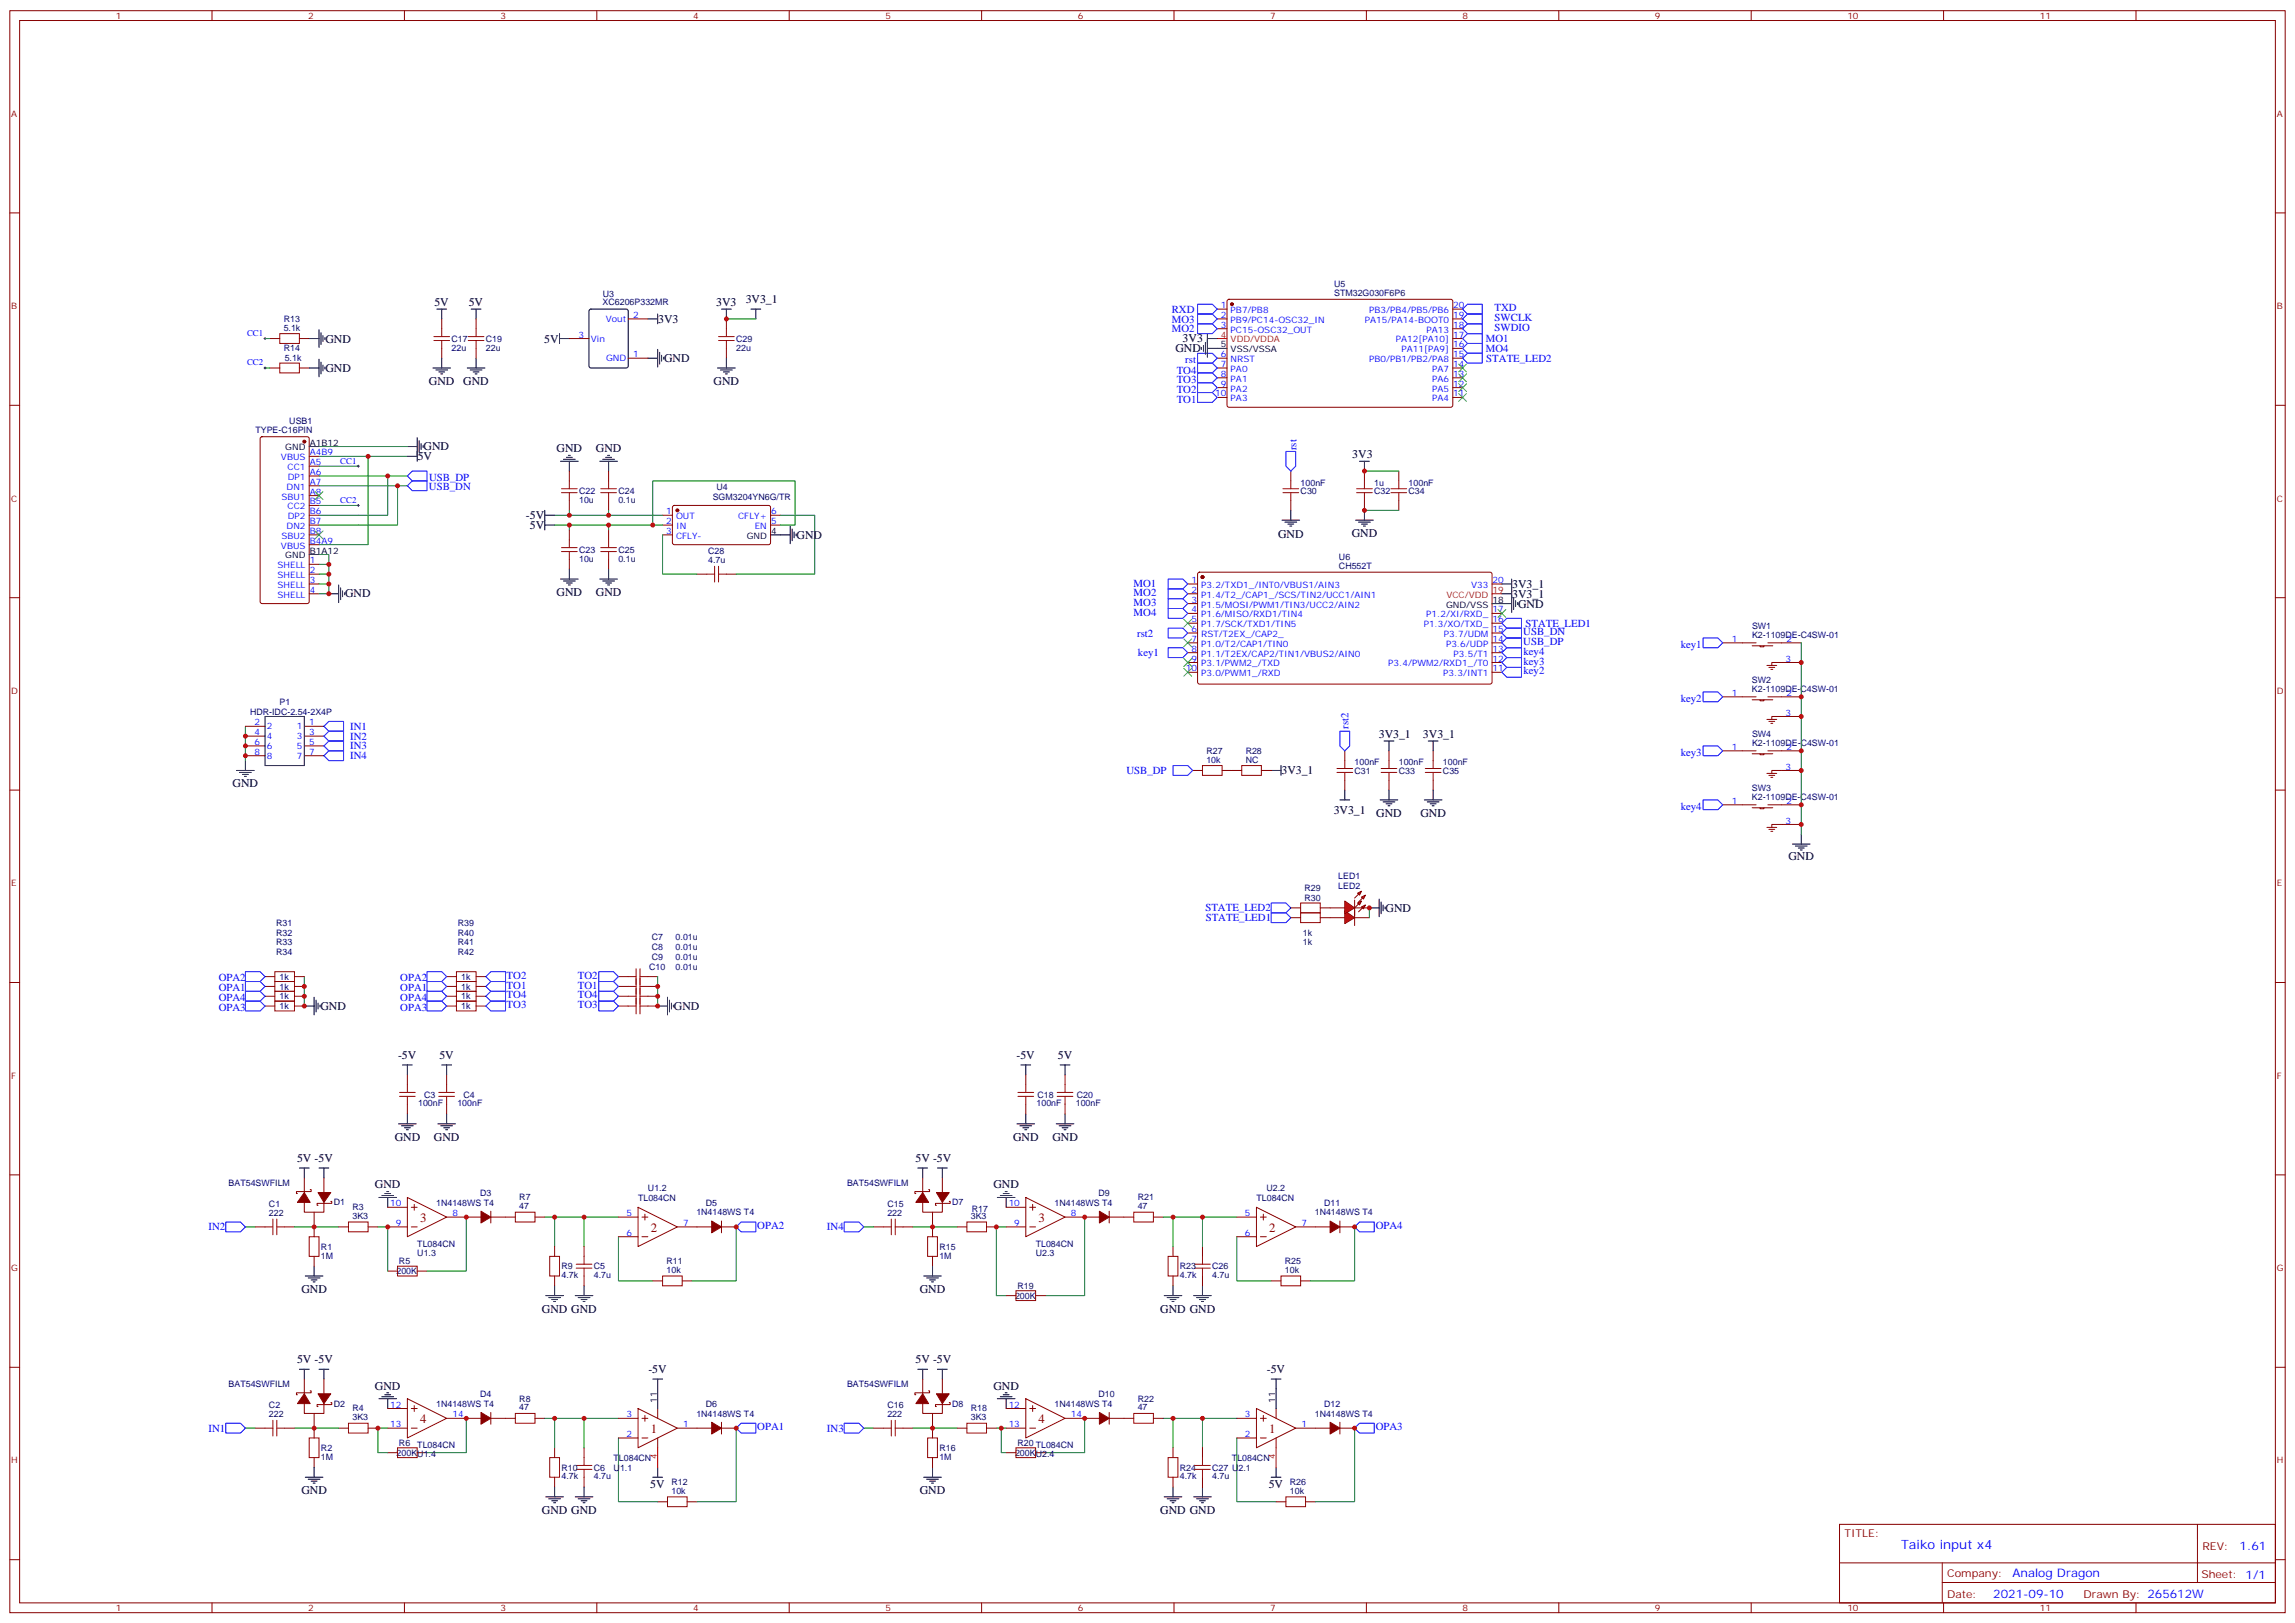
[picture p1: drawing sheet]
<svg xmlns="http://www.w3.org/2000/svg" width="825mm" height="583mm" viewBox="0 0 825 583" stroke-linecap="round" stroke-linejoin="round" font-family="sans-serif">
<defs><g id="words">
<g font-size="4.6" fill="#800">
<text x="151" y="439.2">3</text>
<text x="233.9" y="442.7">2</text>
<text x="373.2" y="439.2">3</text>
<text x="456.1" y="442.7">2</text>
<text x="151" y="511.5">4</text>
<text x="233.9" y="515">1</text>
<text x="373.2" y="511.5">4</text>
<text x="456.1" y="515">1</text>
</g>
<text font-size="4.6" fill="#00f" x="683.2" y="556.9">Taiko input x4</text>
<g font-size="4.2">
<text x="156.1" y="110">5V</text>
<text x="168.5" y="110">5V</text>
<text x="257.4" y="110">3V3</text>
<text x="268" y="109">3V3_1</text>
<text x="236.5" y="116">3V3</text>
<text x="116.9" y="123.1">GND</text>
<text x="195.6" y="123.1">5V</text>
<text x="425" y="123.1">3V3</text>
<text x="238.7" y="130.1">GND</text>
<text x="422.5" y="126.6">GND</text>
<text x="116.9" y="133.7">GND</text>
<text x="154.2" y="138.3">GND</text>
<text x="166.5" y="138.3">GND</text>
<text x="256.5" y="138.3">GND</text>
<text x="152.2" y="161.8">GND</text>
<text x="150.1" y="165.4">5V</text>
<text x="200" y="162.6">GND</text>
<text x="214.1" y="162.6">GND</text>
<text x="486" y="164.6">3V3</text>
<text x="189" y="186.6">-5V</text>
<text x="190.4" y="190.1">5V</text>
<text x="286.3" y="193.7">GND</text>
<text x="459.3" y="193.4">GND</text>
<text x="485.8" y="193">GND</text>
<text x="124" y="214.7">GND</text>
<text x="200" y="214.2">GND</text>
<text x="214.1" y="214.2">GND</text>
<text x="543.5" y="214.8">3V3_1</text>
<text x="543.5" y="211.3">3V3_1</text>
<text x="545.6" y="218.4">GND</text>
<text x="495.5" y="265.2">3V3_1</text>
<text x="511.4" y="265.2">3V3_1</text>
<text x="460.6" y="278.3">3V3_1</text>
<text x="83.6" y="283">GND</text>
<text x="479.3" y="292.4">3V3_1</text>
<text x="494.6" y="293.6">GND</text>
<text x="510.5" y="293.6">GND</text>
<text x="642.8" y="309">GND</text>
<text x="497.9" y="327.7">GND</text>
<text x="115.2" y="363">GND</text>
<text x="242.2" y="363">GND</text>
<text x="143.1" y="380.6">-5V</text>
<text x="157.9" y="380.6">5V</text>
<text x="365.3" y="380.6">-5V</text>
<text x="380.2" y="380.6">5V</text>
<text x="141.8" y="410">GND</text>
<text x="156" y="410">GND</text>
<text x="364.1" y="410">GND</text>
<text x="378.2" y="410">GND</text>
<text x="106.8" y="417.7">5V -5V</text>
<text x="329" y="417.7">5V -5V</text>
<text x="134.8" y="427.1">GND</text>
<text x="357" y="427.1">GND</text>
<text x="108.3" y="464.7">GND</text>
<text x="330.6" y="464.7">GND</text>
<text x="194.7" y="471.7">GND GND</text>
<text x="417" y="471.7">GND GND</text>
<text x="106.8" y="490">5V -5V</text>
<text x="329" y="490">5V -5V</text>
<text x="233" y="493.5">-5V</text>
<text x="455.3" y="493.5">-5V</text>
<text x="134.8" y="499.4">GND</text>
<text x="357" y="499.4">GND</text>
<text x="108.3" y="537">GND</text>
<text x="233.7" y="534.8">5V</text>
<text x="330.6" y="537">GND</text>
<text x="456" y="534.8">5V</text>
<text x="194.7" y="544.1">GND GND</text>
<text x="417" y="544.1">GND GND</text>
</g>
<g font-size="4.2" fill="#00f">
<text x="804.9" y="557.1">1.61</text>
<text x="723.3" y="566.7">Analog Dragon</text>
<text x="716.4" y="574.5">2021-09-10</text>
</g>
<g font-size="3.9" fill="#00f">
<text x="421.1" y="112.4">RXD</text>
<text x="537.1" y="111.9">TXD</text>
<text x="421.1" y="115.9">MO3</text>
<text x="421.1" y="119.4">MO2</text>
<text x="537.1" y="115.5">SWCLK</text>
<text x="537.1" y="119">SWDIO</text>
<text x="534" y="123">MO1</text>
<text x="426" y="130.5">rst</text>
<text x="534" y="126.5">MO4</text>
<text x="534.2" y="130">STATE_LED2</text>
<text x="422.9" y="134.3">TO4</text>
<text x="422.9" y="137.8">TO3</text>
<text x="422.9" y="141.3">TO2</text>
<text x="422.9" y="144.9">TO1</text>
<text x="466" y="161.8" transform="rotate(-90 466 161.8)">rst</text>
<text x="154.2" y="172.7">USB_DP</text>
<text x="154.1" y="176.2">USB_DN</text>
<text x="407.4" y="210.8">MO1</text>
<text x="407.4" y="214.4">MO2</text>
<text x="407.4" y="217.9">MO3</text>
<text x="407.4" y="221.4">MO4</text>
<text x="548.3" y="225.2">STATE_LED1</text>
<text x="408.7" y="228.8">rst2</text>
<text x="547.5" y="231.9">USB_DP</text>
<text x="547.5" y="228.4">USB_DN</text>
<text x="604" y="232.8">key1</text>
<text x="409" y="235.8">key1</text>
<text x="547.5" y="235.3">key4</text>
<text x="547.5" y="238.8">key3</text>
<text x="547.5" y="242.4">key2</text>
<text x="604" y="252.2">key2</text>
<text x="125.8" y="262.3">IN1</text>
<text x="484.6" y="262" transform="rotate(-90 484.6 262)">rst2</text>
<text x="125.8" y="269.3">IN3</text>
<text x="125.8" y="265.8">IN2</text>
<text x="125.8" y="272.9">IN4</text>
<text x="604" y="271.6">key3</text>
<text x="404.8" y="278.2">USB_DP</text>
<text x="604" y="291">key4</text>
<text x="433.2" y="327.6">STATE_LED2</text>
<text x="433.3" y="331.1">STATE_LED1</text>
<text x="78.6" y="352.7">OPA2</text>
<text x="143.9" y="352.7">OPA2</text>
<text x="182.1" y="351.8">TO2</text>
<text x="207.7" y="351.8">TO2</text>
<text x="78.6" y="356.2">OPA1</text>
<text x="78.6" y="359.8">OPA4</text>
<text x="143.9" y="356.2">OPA1</text>
<text x="143.9" y="359.8">OPA4</text>
<text x="182.1" y="358.8">TO4</text>
<text x="182.1" y="355.3">TO1</text>
<text x="207.7" y="355.3">TO1</text>
<text x="207.7" y="358.8">TO4</text>
<text x="78.6" y="363.3">OPA3</text>
<text x="143.9" y="363.3">OPA3</text>
<text x="182.1" y="362.4">TO3</text>
<text x="207.7" y="362.4">TO3</text>
<text x="75" y="442.2">IN2</text>
<text x="272.2" y="441.7">OPA2</text>
<text x="297.2" y="442.2">IN4</text>
<text x="494.4" y="441.7">OPA4</text>
<text x="75" y="514.5">IN1</text>
<text x="272.2" y="514">OPA1</text>
<text x="297.2" y="514.5">IN3</text>
<text x="494.4" y="514">OPA3</text>
</g>
<g font-size="3.9" fill="#800">
<text x="662.9" y="552.4">TITLE:</text>
<text x="791.5" y="557.1">REV:</text>
<text x="699.8" y="566.6">Company:</text>
<text x="791.1" y="567.2">Sheet: 1/1</text>
<text x="699.8" y="574.3">Date:</text>
<text x="748.8" y="574.4">Drawn By: 265612W</text>
</g>
<g font-size="3.2" fill="#800">
<text x="41.6" y="6.8">1</text>
<text x="110.8" y="6.8">2</text>
<text x="179.9" y="6.8">3</text>
<text x="249.1" y="6.8">4</text>
<text x="318.2" y="6.8">5</text>
<text x="387.3" y="6.8">6</text>
<text x="456.5" y="6.8">7</text>
<text x="525.6" y="6.8">8</text>
<text x="594.8" y="6.8">9</text>
<text x="663.9" y="6.8">10</text>
<text x="733.1" y="6.8">11</text>
<text x="4.1" y="41.9">A</text>
<text x="818.3" y="41.9">A</text>
<text x="4.1" y="111.1">B</text>
<text x="818.3" y="111.1">B</text>
<text x="4.1" y="180.2">C</text>
<text x="818.3" y="180.2">C</text>
<text x="4.1" y="249.4">D</text>
<text x="818.3" y="249.4">D</text>
<text x="4.1" y="318.5">E</text>
<text x="818.3" y="318.5">E</text>
<text x="4.1" y="387.7">F</text>
<text x="818.3" y="387.7">F</text>
<text x="4.1" y="456.8">G</text>
<text x="818.3" y="456.8">G</text>
<text x="4.1" y="526">H</text>
<text x="818.3" y="526">H</text>
<text x="41.6" y="579">1</text>
<text x="110.8" y="579">2</text>
<text x="179.9" y="579">3</text>
<text x="249.1" y="579">4</text>
<text x="318.2" y="579">5</text>
<text x="387.3" y="579">6</text>
<text x="456.5" y="579">7</text>
<text x="525.6" y="579">8</text>
<text x="594.8" y="579">9</text>
<text x="663.9" y="579">10</text>
<text x="733.1" y="579">11</text>
</g>
<g font-size="3.2" fill="#000080">
<text x="216.6" y="106.7">U3</text>
<text x="479.5" y="106.3">STM32G030F6P6</text>
<text x="479.5" y="103.2">U5</text>
<text x="216.6" y="109.8">XC6206P332MR</text>
<text x="102" y="118.9">5.1k</text>
<text x="102" y="115.7">R13</text>
<text x="162.3" y="126">22u</text>
<text x="162.3" y="122.8">C17</text>
<text x="174.6" y="126">22u</text>
<text x="174.6" y="122.8">C19</text>
<text x="264.6" y="126">22u</text>
<text x="264.6" y="122.9">C29</text>
<text x="102" y="126.3">R14</text>
<text x="102.3" y="129.9">5.1k</text>
<text x="91.8" y="155.6">TYPE-C16PIN</text>
<text x="104" y="152.5">USB1</text>
<text x="208.1" y="177.5">C22</text>
<text x="222.2" y="177.5">C24</text>
<text x="256.1" y="179.8">SGM3204YN6G/TR</text>
<text x="257.5" y="176.1">U4</text>
<text x="467.4" y="174.5">100nF</text>
<text x="467.4" y="177.7">C30</text>
<text x="493.9" y="174.5">1u</text>
<text x="493.9" y="177.7">C32</text>
<text x="506.2" y="174.5">100nF</text>
<text x="506.2" y="177.7">C34</text>
<text x="208.1" y="180.7">10u</text>
<text x="222.2" y="180.7">0.1u</text>
<text x="208.1" y="201.8">10u</text>
<text x="208.1" y="198.7">C23</text>
<text x="222.2" y="201.8">0.1u</text>
<text x="222.2" y="198.7">C25</text>
<text x="254.5" y="202.5">4.7u</text>
<text x="254.5" y="199.2">C28</text>
<text x="481.2" y="201.4">U6</text>
<text x="481.2" y="204.6">CH552T</text>
<text x="629.7" y="226.1">SW1</text>
<text x="629.7" y="229.3">K2-1109DE-C4SW-01</text>
<text x="629.6" y="245.5">SW2</text>
<text x="629.6" y="248.7">K2-1109DE-C4SW-01</text>
<text x="89.9" y="256.9">HDR-IDC-2.54-2X4P</text>
<text x="100.4" y="253.3">P1</text>
<text x="629.7" y="268.1">K2-1109DE-C4SW-01</text>
<text x="629.7" y="264.9">SW4</text>
<text x="433.6" y="274.1">10k</text>
<text x="433.6" y="270.9">R27</text>
<text x="447.7" y="274.1">NC</text>
<text x="447.7" y="270.9">R28</text>
<text x="486.8" y="275.1">100nF</text>
<text x="502.7" y="275.1">100nF</text>
<text x="518.6" y="275.1">100nF</text>
<text x="486.8" y="278.2">C31</text>
<text x="502.7" y="278.2">C33</text>
<text x="518.6" y="278.2">C35</text>
<text x="629.6" y="287.5">K2-1109DE-C4SW-01</text>
<text x="629.6" y="284.3">SW3</text>
<text x="481" y="316">LED1</text>
<text x="468.9" y="320.3">R29</text>
<text x="468.9" y="323.8">R30</text>
<text x="481" y="319.5">LED2</text>
<text x="99.3" y="332.7">R31</text>
<text x="164.5" y="332.7">R39</text>
<text x="99.3" y="336.2">R32</text>
<text x="99.3" y="339.7">R33</text>
<text x="164.5" y="336.2">R40</text>
<text x="164.5" y="339.7">R41</text>
<text x="234.3" y="337.9">C7</text>
<text x="234.3" y="341.5">C8</text>
<text x="242.8" y="337.9">0.01u</text>
<text x="242.8" y="341.5">0.01u</text>
<text x="468.3" y="339.8">1k</text>
<text x="468.3" y="336.2">1k</text>
<text x="99.3" y="343.3">R34</text>
<text x="164.5" y="343.3">R42</text>
<text x="234.3" y="345">C9</text>
<text x="242.8" y="345">0.01u</text>
<text x="100.5" y="352.1">1k</text>
<text x="165.8" y="352.1">1k</text>
<text x="233.3" y="348.5">C10</text>
<text x="242.8" y="348.5">0.01u</text>
<text x="100.5" y="355.6">1k</text>
<text x="100.5" y="359.2">1k</text>
<text x="165.8" y="355.6">1k</text>
<text x="165.8" y="359.2">1k</text>
<text x="100.5" y="362.7">1k</text>
<text x="165.8" y="362.7">1k</text>
<text x="152.4" y="394.4">C3</text>
<text x="166.5" y="394.4">C4</text>
<text x="372.9" y="394.4">C18</text>
<text x="387" y="394.4">C20</text>
<text x="150.3" y="397.6">100nF</text>
<text x="164.4" y="397.6">100nF</text>
<text x="372.5" y="397.6">100nF</text>
<text x="386.6" y="397.6">100nF</text>
<text x="82.2" y="426.2">BAT54SWFILM</text>
<text x="172.5" y="429.8">D3</text>
<text x="186.6" y="431.4">R7</text>
<text x="229.3" y="431.5">TL084CN</text>
<text x="232.9" y="428">U1.2</text>
<text x="304.4" y="426.2">BAT54SWFILM</text>
<text x="394.8" y="429.8">D9</text>
<text x="408.9" y="431.4">R21</text>
<text x="451.6" y="431.5">TL084CN</text>
<text x="455.1" y="428">U2.2</text>
<text x="96.7" y="437.1">222</text>
<text x="96.7" y="433.8">C1</text>
<text x="119.9" y="433.2">D1</text>
<text x="126.7" y="434.9">R3</text>
<text x="156.8" y="433.3">1N4148WS T4</text>
<text x="186.6" y="434.6">47</text>
<text x="250.3" y="436.8">1N4148WS T4</text>
<text x="253.7" y="433.3">D5</text>
<text x="318.9" y="437.1">222</text>
<text x="318.9" y="433.8">C15</text>
<text x="342.2" y="433.2">D7</text>
<text x="349.2" y="435.6">R17</text>
<text x="379" y="433.3">1N4148WS T4</text>
<text x="408.9" y="434.6">47</text>
<text x="472.5" y="436.8">1N4148WS T4</text>
<text x="475.9" y="433.3">D11</text>
<text x="126.7" y="438.1">3K3</text>
<text x="348.9" y="438.1">3K3</text>
<text x="115.4" y="449.1">R1</text>
<text x="150" y="448.2">TL084CN</text>
<text x="337.6" y="449.1">R15</text>
<text x="372.2" y="448.2">TL084CN</text>
<text x="115.4" y="452.3">1M</text>
<text x="143.4" y="454.4">R5</text>
<text x="150" y="451.3">U1.3</text>
<text x="239.5" y="454.3">R11</text>
<text x="337.6" y="452.3">1M</text>
<text x="372.2" y="451.3">U2.3</text>
<text x="461.8" y="454.3">R25</text>
<text x="142.5" y="458">200K</text>
<text x="201.8" y="459.4">4.7k</text>
<text x="201.8" y="456.2">R9</text>
<text x="213.4" y="459.4">4.7u</text>
<text x="213.4" y="456.2">C5</text>
<text x="239.5" y="457.5">10k</text>
<text x="424" y="459.4">4.7k</text>
<text x="424" y="456.2">R23</text>
<text x="435.7" y="459.4">4.7u</text>
<text x="435.7" y="456.2">C26</text>
<text x="461.8" y="457.5">10k</text>
<text x="364.8" y="466.7">200K</text>
<text x="365.6" y="463.2">R19</text>
<text x="82.2" y="498.5">BAT54SWFILM</text>
<text x="172.5" y="502.1">D4</text>
<text x="186.6" y="503.7">R8</text>
<text x="304.4" y="498.5">BAT54SWFILM</text>
<text x="394.8" y="502.1">D10</text>
<text x="408.9" y="503.7">R22</text>
<text x="96.7" y="509.4">222</text>
<text x="96.7" y="506.2">C2</text>
<text x="119.9" y="505.6">D2</text>
<text x="126.7" y="507.2">R4</text>
<text x="156.8" y="505.6">1N4148WS T4</text>
<text x="186.6" y="506.9">47</text>
<text x="250.3" y="509.1">1N4148WS T4</text>
<text x="253.7" y="505.6">D6</text>
<text x="318.9" y="509.4">222</text>
<text x="318.9" y="506.2">C16</text>
<text x="342.2" y="505.6">D8</text>
<text x="348.9" y="507.2">R18</text>
<text x="379" y="505.6">1N4148WS T4</text>
<text x="408.9" y="506.9">47</text>
<text x="472.5" y="509.1">1N4148WS T4</text>
<text x="475.9" y="505.6">D12</text>
<text x="126.7" y="510.4">3K3</text>
<text x="348.9" y="510.4">3K3</text>
<text x="115.4" y="521.4">R2</text>
<text x="143.4" y="519.7">R6</text>
<text x="150" y="520.5">TL084CN</text>
<text x="337.6" y="521.4">R16</text>
<text x="365.6" y="519.7">R20</text>
<text x="372.2" y="520.5">TL084CN</text>
<text x="115.4" y="524.6">1M</text>
<text x="142.5" y="523.2">200K</text>
<text x="150" y="523.6">U1.4</text>
<text x="220.5" y="525">TL084CN</text>
<text x="337.6" y="524.6">1M</text>
<text x="364.8" y="523.2">200K</text>
<text x="372.2" y="523.6">U2.4</text>
<text x="442.7" y="525">TL084CN</text>
<text x="201.8" y="531.7">4.7k</text>
<text x="201.8" y="528.5">R10</text>
<text x="213.4" y="531.7">4.7u</text>
<text x="213.4" y="528.5">C6</text>
<text x="220.5" y="528.5">U1.1</text>
<text x="241.3" y="533.7">R12</text>
<text x="424" y="531.7">4.7k</text>
<text x="424" y="528.5">R24</text>
<text x="435.7" y="531.7">4.7u</text>
<text x="435.7" y="528.5">C27 U2.1</text>
<text x="463.6" y="533.7">R26</text>
<text x="241.3" y="536.9">10k</text>
<text x="463.6" y="536.9">10k</text>
</g>
<g font-size="3.2" fill="#00f">
<text x="438.8" y="110.7">1</text>
<text x="442.3" y="112.5">PB7/PB8</text>
<text x="492.1" y="112.5">PB3/PB4/PB5/PB6</text>
<text x="522.3" y="110.7">20</text>
<text x="217.7" y="115.7">Vout</text>
<text x="227.5" y="114.3">2</text>
<text x="438.8" y="114.3">2</text>
<text x="438.8" y="117.8">3</text>
<text x="442.3" y="116">PB9/PC14-OSC32_IN</text>
<text x="442.3" y="119.6">PC15-OSC32_OUT</text>
<text x="490.5" y="116">PA15/PA14-BOOT0</text>
<text x="512.7" y="119.6">PA13</text>
<text x="522.3" y="117.8">18</text>
<text x="522.3" y="114.3">19</text>
<text x="88.8" y="120.8">CC1</text>
<text x="207.9" y="121.3">3</text>
<text x="212.4" y="122.7">Vin</text>
<text x="501.7" y="123.1">PA12[PA10]</text>
<text x="522.3" y="124.8">16</text>
<text x="522.3" y="121.3">17</text>
<text x="88.8" y="131.3">CC2</text>
<text x="217.8" y="129.8">GND</text>
<text x="227.5" y="128.4">1</text>
<text x="438.8" y="128.4">6</text>
<text x="438.8" y="131.9">7</text>
<text x="442.3" y="130.1">NRST</text>
<text x="492.1" y="130.1">PB0/PB1/PB2/PA8</text>
<text x="503.7" y="126.6">PA11[PA9]</text>
<text x="522.3" y="131.9">14</text>
<text x="522.3" y="128.4">15</text>
<text x="438.8" y="135.4">8</text>
<text x="442.3" y="133.7">PA0</text>
<text x="442.3" y="137.2">PA1</text>
<text x="514.7" y="137.2">PA6</text>
<text x="514.7" y="133.7">PA7</text>
<text x="522.3" y="135.4">13</text>
<text x="436.8" y="142.5">10</text>
<text x="438.8" y="139">9</text>
<text x="442.3" y="140.7">PA2</text>
<text x="514.7" y="140.7">PA5</text>
<text x="522.3" y="142.5">11</text>
<text x="522.3" y="139">12</text>
<text x="442.3" y="144.3">PA3</text>
<text x="514.7" y="144.3">PA4</text>
<text x="101" y="165.4">VBUS</text>
<text x="111.3" y="163.7">A4B9</text>
<text x="111.3" y="167.2">A5</text>
<text x="122.3" y="166.6">CC1</text>
<text x="103.4" y="168.9">CC1</text>
<text x="103.4" y="172.5">DP1</text>
<text x="111.3" y="170.7">A6</text>
<text x="101.1" y="179.5">SBU1</text>
<text x="103" y="176">DN1</text>
<text x="111.3" y="174.2">A7</text>
<text x="111.3" y="177.8">A8</text>
<text x="103.4" y="183.1">CC2</text>
<text x="111.3" y="181.3">B5</text>
<text x="111.3" y="184.8">B6</text>
<text x="122.3" y="180.7">CC2</text>
<text x="239.5" y="184.8">1</text>
<text x="277.1" y="184.8">6</text>
<text x="103" y="190.1">DN2</text>
<text x="103.4" y="186.6">DP2</text>
<text x="111.3" y="188.3">B7</text>
<text x="111.3" y="191.9">B8</text>
<text x="239.5" y="188.3">2</text>
<text x="239.5" y="191.9">3</text>
<text x="243" y="186.6">OUT</text>
<text x="243" y="190.1">IN</text>
<text x="265.3" y="186.6">CFLY+</text>
<text x="271.2" y="190.1">EN</text>
<text x="277.1" y="188.3">5</text>
<text x="101" y="197.2">VBUS</text>
<text x="101.1" y="193.6">SBU2</text>
<text x="111.3" y="195.4">B4A9</text>
<text x="243" y="193.6">CFLY-</text>
<text x="111.3" y="202.5">1</text>
<text x="99.7" y="204.2">SHELL</text>
<text x="99.7" y="207.8">SHELL</text>
<text x="111.3" y="206">2</text>
<text x="111.3" y="209.5">3</text>
<text x="428.2" y="209.5">1</text>
<text x="536.4" y="209.5">20</text>
<text x="99.7" y="211.3">SHELL</text>
<text x="99.7" y="214.8">SHELL</text>
<text x="111.3" y="213">4</text>
<text x="428.2" y="213">2</text>
<text x="431.7" y="211.3">P3.2/TXD1_/INT0/VBUS1/AIN3</text>
<text x="431.7" y="214.8">P1.4/T2_/CAP1_/SCS/TIN2/UCC1/AIN1</text>
<text x="528.7" y="211.3">V33</text>
<text x="428.2" y="216.6">3</text>
<text x="428.2" y="220.1">4</text>
<text x="431.7" y="218.3">P1.5/MOSI/PWM1/TIN3/UCC2/AIN2</text>
<text x="431.7" y="221.9">P1.6/MISO/RXD1/TIN4</text>
<text x="512.6" y="221.9">P1.2/XI/RXD_</text>
<text x="536.4" y="220.1">17</text>
<text x="428.2" y="223.6">5</text>
<text x="428.2" y="227.2">6</text>
<text x="431.7" y="225.4">P1.7/SCK/TXD1/TIN5</text>
<text x="511.7" y="225.4">P1.3/XO/TXD_</text>
<text x="536.4" y="227.2">15</text>
<text x="536.4" y="223.6">16</text>
<text x="428.2" y="230.7">7</text>
<text x="431.7" y="228.9">RST/T2EX_/CAP2_</text>
<text x="431.7" y="232.4">P1.0/T2/CAP1/TIN0</text>
<text x="518.9" y="228.9">P3.7/UDM</text>
<text x="519.7" y="232.4">P3.6/UDP</text>
<text x="536.4" y="230.7">14</text>
<text x="622.4" y="230.7">1</text>
<text x="642.1" y="230.7">2</text>
<text x="428.2" y="234.2">8</text>
<text x="428.2" y="237.7">9</text>
<text x="431.7" y="236">P1.1/T2EX/CAP2/TIN1/VBUS2/AIN0</text>
<text x="431.7" y="239.5">P3.1/PWM2_/TXD</text>
<text x="498.9" y="239.5">P3.4/PWM2/RXD1_/T0</text>
<text x="522.4" y="236">P3.5/T1</text>
<text x="536.4" y="237.7">12</text>
<text x="536.4" y="234.2">13</text>
<text x="641.7" y="238.1">3</text>
<text x="426.2" y="241.3">10</text>
<text x="431.7" y="243">P3.0/PWM1_/RXD</text>
<text x="518.7" y="243">P3.3/INT1</text>
<text x="536.4" y="241.3">11</text>
<text x="622.4" y="250.1">1</text>
<text x="642.1" y="250.1">2</text>
<text x="641.7" y="257.5">3</text>
<text x="91.5" y="260.7">2</text>
<text x="96" y="262.1">2</text>
<text x="106.6" y="262.1">1</text>
<text x="111.1" y="260.7">1</text>
<text x="91.5" y="264.2">4</text>
<text x="91.5" y="267.7">6</text>
<text x="96" y="265.6">4</text>
<text x="96" y="269.1">6</text>
<text x="106.6" y="265.6">3</text>
<text x="106.6" y="269.1">5</text>
<text x="111.1" y="264.2">3</text>
<text x="111.1" y="267.7">5</text>
<text x="622.4" y="269.5">1</text>
<text x="642.1" y="269.5">2</text>
<text x="91.5" y="271.3">8</text>
<text x="96" y="272.7">8</text>
<text x="106.6" y="272.7">7</text>
<text x="111.1" y="271.3">7</text>
<text x="641.7" y="276.9">3</text>
<text x="622.4" y="288.9">1</text>
<text x="642.1" y="288.9">2</text>
<text x="641.7" y="296.3">3</text>
<text x="140.3" y="433.5">10</text>
<text x="162.6" y="437.1">8</text>
<text x="225.2" y="437.1">5</text>
<text x="362.5" y="433.5">10</text>
<text x="384.9" y="437.1">8</text>
<text x="447.4" y="437.1">5</text>
<text x="142.3" y="440.6">9</text>
<text x="245.5" y="440.6">7</text>
<text x="364.5" y="440.6">9</text>
<text x="467.8" y="440.6">7</text>
<text x="225.2" y="444.1">6</text>
<text x="447.4" y="444.1">6</text>
<text x="140.3" y="505.8">12</text>
<text x="162.6" y="509.4">14</text>
<text x="225.2" y="509.4">3</text>
<text x="362.5" y="505.8">12</text>
<text x="384.9" y="509.4">14</text>
<text x="447.4" y="509.4">3</text>
<text x="140.3" y="512.9">13</text>
<text x="245.5" y="512.9">1</text>
<text x="362.5" y="512.9">13</text>
<text x="467.8" y="512.9">1</text>
<text x="225.2" y="516.4">2</text>
<text x="447.4" y="516.4">2</text>
</g>
<g font-size="3.2" fill="#f00">
<text x="438.8" y="121.3">4</text>
<text x="442.3" y="123.1">VDD/VDDA</text>
<text x="519.8" y="214.8">VCC/VDD</text>
<text x="536.4" y="213">19</text>
<text x="236" y="524.4" transform="rotate(-90 236 524.4)">4</text>
<text x="458.3" y="524.4" transform="rotate(-90 458.3 524.4)">4</text>
</g>
<g font-size="3.2">
<text x="438.8" y="124.8">5</text>
<text x="442.3" y="126.6">VSS/VSSA</text>
<text x="102.5" y="161.9">GND</text>
<text x="111.3" y="160.1">A1B12</text>
<text x="277.1" y="191.9">4</text>
<text x="268.3" y="193.6">GND</text>
<text x="102.5" y="200.7">GND</text>
<text x="111.3" y="198.9">B1A12</text>
<text x="519.7" y="218.3">GND/VSS</text>
<text x="536.4" y="216.6">18</text>
<text x="236" y="504.1" transform="rotate(-90 236 504.1)">11</text>
<text x="458.3" y="504.1" transform="rotate(-90 458.3 504.1)">11</text>
</g>
</g></defs>
<g fill="none" stroke="#870000" stroke-width=".36">
<path d="M3.5 3.8h817.8v575.8h-817.8zM7.1 7.4h810.6v568.7h-810.6zM76.2 3.8v3.6M145.3 3.8v3.6M214.5 3.8v3.6M283.6 3.8v3.6M352.8 3.8v3.6M421.9 3.8v3.6M491.1 3.8v3.6M560.2 3.8v3.6M629.4 3.8v3.6M698.5 3.8v3.6"/>
<path d="M767.6 3.8v3.6M3.5 76.5h3.6M817.7 76.5h3.6M97 121.7h3.5M97 132.3h3.5M107.6 121.7h3.5M107.6 132.3h3.5M3.5 145.7h3.6M93.7 157.2l.5-.2h16.2l.7 .4v58.8l-.4 .7h-16.5l-.7-.4v-58.8zM817.7 145.7h3.6M111.1 164h3.6M111.1 167.5h3.6"/>
<path d="M111.1 171.1h3.6M111.1 174.6h3.6M111.1 178.1h3.6M204.6 169.3v3.5M204.6 179.9v3.5M218.7 169.3v3.5M218.7 179.9v3.5M463.9 169.3v3.5M463.9 179.9v3.5M490.4 169.3v3.5M490.4 179.9v3.5M502.7 169.3v3.5"/>
<path d="M502.7 179.9v3.5M111.1 185.2h3.6M111.1 188.7h3.6M111.1 192.2h3.6M111.1 181.6h3.6M111.1 195.8h3.6M204.6 190.5v3.5M218.7 190.5v3.5M238.1 185.2h3.6M238.1 188.7h3.6M238.1 192.2h3.6M241.9 181.9l.5-.3 34.1 .1 .4 .7v12.9l-.7 .5-34.1-.1-.4-.6v-12.7z"/>
<path d="M276.9 185.2h3.6M276.9 188.7h3.6M3.5 214.8h3.6M111.1 206.3h3.6M111.1 209.9h3.6M111.1 213.4h3.6M111.1 202.8h3.6M204.6 201v3.6M218.7 201v3.6M250.5 206.3h3.5M261.1 206.3h3.5M426.9 209.9h3.5"/>
<path d="M426.9 213.4h3.5M426.9 216.9h3.5M430.6 205.8l.5-.2 104.7 .1 .4 .6v39.1l-.7 .5-104.7-.1-.4-.7v-38.8zM536.2 209.9h3.6M817.7 214.8h3.6M426.9 220.5h3.5M426.9 224h3.5M426.9 227.5h3.5M426.9 231h3.5M426.9 234.6h3.5M426.9 238.1h3.5M536.2 220.5h3.6"/>
<path d="M536.2 224h3.6M536.2 227.5h3.6M536.2 231h3.6M536.2 234.6h3.6M536.2 238.1h3.6M426.9 241.6h3.5M536.2 241.6h3.6M483.3 269.8v3.6M499.2 269.8v3.6M515.1 269.8v3.6M3.5 284h3.6M483.3 280.4v3.6"/>
<path d="M499.2 280.4v3.6M515.1 280.4v3.6M817.7 284h3.6M3.5 353.1h3.6M222.2 351h3.6M222.2 354.5h3.6M222.2 358h3.6M232.8 351h3.6M232.8 354.5h3.6M232.8 358h3.6M817.7 353.1h3.6M222.2 361.6h3.6"/>
<path d="M232.8 361.6h3.6M146.4 386.3v3.5M146.4 396.8v3.6M160.5 386.3v3.5M160.5 396.8v3.6M368.7 386.3v3.5M368.7 396.8v3.6M382.8 386.3v3.5M382.8 396.8v3.6M3.5 422.2h3.6M109.4 432.1v3.5h7v-3.5M109.4 423.3v5.3"/>
<path d="M111.5 427.5h.3v.7h-5.3v.7h.4M112.9 435.6v8.9M116.4 423.3v5.3M118.9 431.8h.3v.7h-5.3v.7h.4M167.6 437.4h5.3M176.4 435.3v4.2M176.4 437.4h8.8M192.3 437.4h3.5M259.3 438.8v4.3M331.6 432.1v3.5h7.1v-3.5M331.6 423.3v5.3M333.7 427.5h.4v.7h-5.3v.7h.3"/>
<path d="M335.1 435.6v8.9M338.7 423.3v5.3M341.1 431.8h.4v.7h-5.3v.7h.3M389.8 437.4h5.3M398.6 437.4h8.9M398.6 435.3v4.2M414.5 437.4h3.5M481.5 438.8v4.3M817.7 422.2h3.6M91.7 440.9h3.5M102.3 440.9h3.5M112.9 451.5v3.5"/>
<path d="M121.7 440.9h3.5M132.3 440.9h3.5M199.3 448v3.5M199.3 458.6v3.5M209.9 448v3.5M209.9 458.6v3.5M250.5 440.9h5.3M259.3 440.9h5.3M314 440.9h3.5M324.6 440.9h3.5M335.1 451.5v3.5M344 440.9h3.5"/>
<path d="M354.5 440.9h3.6M421.6 448v3.5M421.6 458.6v3.5M432.2 448v3.5M432.2 458.6v3.5M472.7 440.9h5.3M481.5 440.9h5.3M234.6 460.3h3.5M245.2 460.3h3.5M456.8 460.3h3.6M467.4 460.3h3.6M3.5 491.4h3.6"/>
<path d="M109.4 495.6v5.3M111.5 499.9h.3v.7h-5.3v.7h.4M116.4 495.6v5.3M331.6 495.6v5.3M333.7 499.9h.4v.7h-5.3v.7h.3M338.7 495.6v5.3M817.7 491.4h3.6M91.7 513.3h3.5M102.3 513.3h3.5M109.4 504.4v3.6h7v-3.6M112.9 508v8.8M118.9 504.1h.3v.7h-5.3v.7h.4"/>
<path d="M121.7 513.3h3.5M132.3 513.3h3.5M167.6 509.7h5.3M176.4 507.6v4.2M176.4 509.7h8.8M192.3 509.7h3.5M250.5 513.3h5.3M259.3 511.1v4.3M259.3 513.3h5.3M314 513.3h3.5M324.6 513.3h3.5M331.6 504.4v3.6h7.1v-3.6"/>
<path d="M335.1 508v8.8M341.1 504.1h.4v.7h-5.3v.7h.3M344 513.3h3.5M354.5 513.3h3.6M389.8 509.7h5.3M398.6 509.7h8.9M398.6 507.6v4.2M414.5 509.7h3.5M472.7 513.3h5.3M481.5 513.3h5.3M481.5 511.1v4.3M112.9 523.8v3.6"/>
<path d="M199.3 520.3v3.5M199.3 530.9v3.5M209.9 520.3v3.5M209.9 530.9v3.5M236.4 539.7h3.5M246.9 539.7h3.6M335.1 523.8v3.6M421.6 520.3v3.5M421.6 530.9v3.5M432.2 520.3v3.5M432.2 530.9v3.5M458.6 539.7h3.5"/>
<path d="M469.2 539.7h3.5M661.1 547.8h156.6v28.3h-156.6zM789.7 547.9v20.8M3.5 560.5h3.6M76.2 576.1v3.5M145.3 576.1v3.5M214.5 576.1v3.5M283.6 576.1v3.5M352.8 576.1v3.5M421.9 576.1v3.5M491.1 576.1v3.5M560.2 576.1v3.5"/>
<path d="M629.4 576.1v3.5M661.1 561.7h156.5M698 568.7h119.6M698 561.7v14.1M698.5 576.1v3.5M767.6 576.1v3.5M817.7 560.5h3.6"/>
</g>
<g fill="none" stroke="#a10000" stroke-width=".36">
<path d="M100.5 119.9h7.1v3.5h-7.1zM100.5 130.5h7.1v3.5h-7.1zM201.8 175.6h5.6M201.8 177.1h5.6M204.6 172.8v2.8M204.6 177.1v2.8M215.9 175.6h5.6M215.9 177.1h5.6M218.7 172.8v2.8M218.7 177.1v2.8M461.1 175.6h5.6M461.1 177.1h5.6"/>
<path d="M463.9 172.8v2.8M463.9 177.1v2.8M487.5 175.6h5.7M487.5 177.1h5.7M490.4 172.8v2.8M490.4 177.1v2.8M499.9 175.6h5.6M499.9 177.1h5.6M502.7 172.8v2.8M502.7 177.1v2.8M201.8 196.8h5.6M201.8 198.2h5.6"/>
<path d="M204.6 194v2.8M204.6 198.2v2.8M215.9 196.8h5.6M215.9 198.2h5.6M218.7 194v2.8M218.7 198.2v2.8M254 206.3h2.8M256.8 203.5v5.7M258.2 203.5v5.7M258.2 206.3h2.9M480.5 276.2h5.6M480.5 277.6h5.6"/>
<path d="M483.3 273.4v2.8M483.3 277.6v2.8M496.4 276.2h5.6M496.4 277.6h5.6M499.2 273.4v2.8M499.2 277.6v2.8M512.2 276.2h5.7M512.2 277.6h5.7M515.1 273.4v2.8M515.1 277.6v2.8M225.8 351h2.8M225.8 354.5h2.8"/>
<path d="M225.8 358h2.8M228.6 348.2v16.2M230 351h2.8M230 348.2v16.2M230 354.5h2.8M230 358h2.8M225.8 361.6h2.8M230 361.6h2.8M143.6 392.6h5.6M143.6 394h5.6M146.4 389.8v2.8M146.4 394v2.8"/>
<path d="M157.7 392.6h5.6M157.7 394h5.6M160.5 389.8v2.8M160.5 394v2.8M365.8 392.6h5.7M365.8 394h5.7M368.7 389.8v2.8M368.7 394v2.8M379.9 392.6h5.7M379.9 394h5.7M382.8 389.8v2.8M382.8 394v2.8"/>
<path d="M98.1 438.1v5.7M99.5 438.1v5.7M125.2 439.2h7.1v3.5h-7.1zM185.2 435.6h7.1v3.6h-7.1zM320.3 438.1v5.7M321.7 438.1v5.7M347.5 439.2h7v3.5h-7zM407.5 435.6h7v3.6h-7zM95.2 440.9h2.9M99.5 440.9h2.8M111.1 444.5h3.6v7h-3.6zM197.6 451.5h3.5v7.1h-3.5z"/>
<path d="M207.1 455.8h5.6M207.1 454.3h5.6M209.9 451.5v2.8M209.9 455.8v2.8M238.1 458.6h7.1v3.5h-7.1zM317.5 440.9h2.8M321.7 440.9h2.9M333.4 444.5h3.5v7h-3.5zM419.8 451.5h3.5v7.1h-3.5zM429.3 455.8h5.7M429.3 454.3h5.7M432.2 451.5v2.8"/>
<path d="M432.2 455.8v2.8M460.4 458.6h7v3.5h-7zM95.2 513.3h2.9M98.1 510.4v5.7M99.5 510.4v5.7M99.5 513.3h2.8M111.1 516.8h3.6v7h-3.6zM125.2 511.5h7.1v3.5h-7.1zM185.2 508h7.1v3.5h-7.1zM317.5 513.3h2.8M320.3 510.4v5.7M321.7 513.3h2.9"/>
<path d="M321.7 510.4v5.7M333.4 516.8h3.5v7h-3.5zM347.5 511.5h7v3.5h-7zM407.5 508h7v3.5h-7zM197.6 523.8h3.5v7.1h-3.5zM207.1 528.1h5.6M207.1 526.7h5.6M209.9 523.8v2.9M209.9 528.1v2.8M239.9 538h7v3.5h-7zM419.8 523.8h3.5v7.1h-3.5zM429.3 528.1h5.7"/>
<path d="M429.3 526.7h5.7M432.2 523.8v2.9M432.2 528.1v2.8M462.1 538h7.1v3.5h-7.1z"/>
</g>
<path d="M146.4 171.1l1.8-1.8h5.3v3.5h-5.3zM148.2 172.8h5.3v3.6h-5.3l-1.8-1.8zM462.1 162.2h3.6v5.3l-1.8 1.8-1.8-1.8zM419.8 225.7h5.3l1.8 1.8-1.8 1.8h-5.3zM541.5 229.3h5.3v3.5h-5.3l-1.7-1.8zM541.5 225.7h5.3v3.6h-5.3l-1.7-1.8zM481.5 262.8h3.6v5.3l-1.8 1.7-1.8-1.7zM456.8 328h5.3l1.8 1.8-1.8 1.8h-5.3zM456.8 324.5h5.3l1.8 1.8-1.8 1.7h-5.3z" fill="none" stroke="#00f" stroke-width=".36"/>
<g fill="none" stroke="#000" stroke-width=".36">
<path d="M114.7 118.5v6.3M115.4 119.6v4.2M94.9 121.7h.7M94.9 132.3h.7M95.2 121.3v.7M95.2 131.9v.7M111.1 121.7h3.6M111.1 132.3h3.6M114.7 129.1v6.3M115.4 130.1v4.3M116.1 120.6v2.1M116.1 131.2v2.1"/>
<path d="M116.8 121.3v.7M116.8 131.9v.7M149.9 157.3v8.5M150.6 158.4v4.2M151.3 159.4v2.1M111.1 160.5h3.6M128.4 167.5h.7M128.8 167.2v.7M146.4 160.5h3.5M146.4 164h3.5M152 160.1v.7M201.4 165.8h6.4"/>
<path d="M202.5 165.1h4.2M203.6 164.4h2.1M204.3 163.7h.7M204.6 165.8v3.5M215.5 165.8h6.4M216.6 165.1h4.2M217.7 164.4h2.1M218.4 163.7h.7M218.7 165.8v3.5M488.6 165.8h3.5M490.4 165.8v3.5M111.1 199.3h3.6"/>
<path d="M128.4 181.6h.7M128.8 181.3v.7M195.8 188.7h3.5M195.8 183.4v7.1M195.8 185.2h3.5M276.9 192.2h7.1M284 189.1v6.3M284.7 190.1v4.2M285.4 191.2v2.1M286.1 191.9v.7M460.7 186.9h6.4M461.8 187.6h4.2"/>
<path d="M462.8 188.3h2.2M463.5 189.1h.8M463.9 183.4v3.5M487.2 186.9h6.3M488.2 187.6h4.3M489.3 188.3h2.1M490 189.1h.7M490.4 183.4v3.5M118.2 213.4h3.5M121.7 210.2v6.4M122.4 211.3v4.2M123.1 212.3v2.2"/>
<path d="M123.8 213v.7M201.4 208.1h6.4M202.5 208.8h4.2M203.6 209.5h2.1M204.3 210.2h.7M204.6 204.6v3.5M215.5 208.1h6.4M216.6 208.8h4.2M217.7 209.5h2.1M218.4 210.2h.7M218.7 204.6v3.5M536.2 216.9h7.1"/>
<path d="M539.8 213.4h3.5M539.8 209.9h3.5M543.3 208.1v12M544 214.8v4.2M544.7 215.9v2.1M545.4 216.6v.7M85 276.9h6.4M86.1 277.6h4.2M87.1 278.3h2.2M87.8 279h.7M88.2 273.4v3.5M497.4 266.3h3.5"/>
<path d="M499.2 266.3v3.5M513.3 266.3h3.5M515.1 266.3v3.5M481.5 287.5h3.6M483.3 284v3.5M496 287.5h6.4M497.1 288.2h4.2M498.1 288.9h2.1M498.8 289.6h.7M499.2 284v3.5M511.9 287.5h6.3M512.9 288.2h4.3"/>
<path d="M514 288.9h2.1M514.7 289.6h.7M515.1 284v3.5M112.9 358.4v6.3M113.6 359.4v4.3M239.9 358.4v6.3M240.6 359.4v4.3M109.4 361.6h3.5M114.3 360.5v2.1M115 361.2v.7M236.4 361.6h3.5M241.3 360.5v2.1"/>
<path d="M242 361.2v.7M144.6 382.7h3.6M146.4 382.7v3.6M158.7 382.7h3.6M160.5 382.7v3.6M366.9 382.7h3.5M368.7 382.7v3.6M381 382.7h3.5M382.8 382.7v3.6M107.6 419.8h3.5M109.4 419.8v3.5M114.7 419.8h3.5"/>
<path d="M116.4 419.8v3.5M143.2 403.9h6.4M144.3 404.6h4.2M145.3 405.3h2.2M146 406h.8M146.4 400.4v3.5M157.3 403.9h6.4M158.4 404.6h4.2M159.5 405.3h2.1M160.2 406h.7M160.5 400.4v3.5M329.8 419.8h3.6"/>
<path d="M331.6 419.8v3.5M336.9 419.8h3.5M338.7 419.8v3.5M365.5 403.9h6.3M366.5 404.6h4.3M367.6 405.3h2.1M368.3 406h.7M368.7 400.4v3.5M379.6 403.9h6.3M380.6 404.6h4.3M381.7 405.3h2.1M382.4 406h.7"/>
<path d="M382.8 400.4v3.5M136.2 430.4h6.3M137.2 429.6h4.3M138.3 428.9h2.1M139 428.2h.7M139.3 430.4v3.5M358.4 430.4h6.4M359.5 429.6h4.2M360.5 428.9h2.2M361.2 428.2h.7M361.6 430.4v3.5M109.7 458.6h6.4"/>
<path d="M110.8 459.3h4.2M111.8 460h2.1M112.9 455v3.6M332 458.6h6.3M333 459.3h4.3M334.1 460h2.1M335.1 455v3.6M112.5 460.7h.7M196.1 465.6h6.4M197.2 466.3h4.2M198.3 467h2.1M199 467.7h.7"/>
<path d="M199.3 462.1v3.5M206.7 465.6h6.4M207.8 466.3h4.2M208.8 467h2.2M209.5 467.7h.8M209.9 462.1v3.5M334.8 460.7h.7M418.4 465.6h6.3M419.5 466.3h4.2M420.5 467h2.1M421.2 467.7h.7M421.6 462.1v3.5"/>
<path d="M429 465.6h6.3M430 466.3h4.3M431.1 467h2.1M431.8 467.7h.7M432.2 462.1v3.5M107.6 492.1h3.5M109.4 492.1v3.5M114.7 492.1h3.5M116.4 492.1v3.5M234.6 495.6h3.5M236.4 495.6v3.5M329.8 492.1h3.6"/>
<path d="M331.6 492.1v3.5M336.9 492.1h3.5M338.7 492.1v3.5M456.8 495.6h3.6M458.6 495.6v3.5M136.2 502.7h6.3M137.2 502h4.3M138.3 501.3h2.1M139 500.6h.7M139.3 502.7v3.5M358.4 502.7h6.4M359.5 502h4.2"/>
<path d="M360.5 501.3h2.2M361.2 500.6h.7M361.6 502.7v3.5M109.7 530.9h6.4M110.8 531.6h4.2M111.8 532.3h2.1M112.5 533h.7M112.9 527.4v3.5M196.1 538h6.4M197.2 538.7h4.2M198.3 539.4h2.1M199.3 534.4v3.6"/>
<path d="M206.7 538h6.4M207.8 538.7h4.2M208.8 539.4h2.2M209.9 534.4v3.6M234.6 530.9h3.5M236.4 527.4v3.5M332 530.9h6.3M333 531.6h4.3M334.1 532.3h2.1M334.8 533h.7M335.1 527.4v3.5M418.4 538h6.3"/>
<path d="M419.5 538.7h4.2M420.5 539.4h2.1M421.6 534.4v3.6M429 538h6.3M430 538.7h4.3M431.1 539.4h2.1M432.2 534.4v3.6M456.8 530.9h3.6M458.6 527.4v3.5M199 540.1h.7M209.5 540.1h.8M421.2 540.1h.7"/>
<path d="M431.8 540.1h.7"/>
</g>
<g fill="none" stroke="#008700" stroke-width=".36">
<path d="M95.2 132.3h1.8M95.2 121.7h1.8M114.7 174.6h28.2v14.1h-28.2M114.7 171.1h24.6v14.1h-24.6M114.7 164h17.6v31.8h-17.6M114.7 167.5h14.1M114.7 160.5h31.7M132.3 164h14.1M139.3 171.1h7.1M142.9 174.6h3.5M490.4 169.3h12.3M114.7 199.3h3.5v14.1h-3.5"/>
<path d="M114.7 181.6h14.1M199.3 185.2h38.8M199.3 188.7h35.3M204.6 183.4v1.8M204.6 188.7v1.8M218.7 183.4v1.8M218.7 188.7v1.8M238.1 192.2v14.1h12.4M238.1 188.7h-3.5v-15.9h51.2v15.9h-5.3M280.5 185.2h12.3v21.1h-28.2M490.4 183.4h12.3M114.7 209.9h3.5"/>
<path d="M114.7 206.3h3.5M114.7 202.8h3.5M109.4 351v10.6M236.4 351v10.6M195.8 437.4h3.5v10.6M199.3 437.4h10.6v10.6M209.9 437.4h12.3M418 437.4h3.6v10.6M421.6 437.4h10.6v10.6M432.2 437.4h12.3M88.2 440.9h3.5M105.8 440.9h15.9"/>
<path d="M222.2 444.5v15.8h12.4M264.6 440.9v19.4h-15.9M310.4 440.9h3.6M328.1 440.9h15.9M361.6 440.9h-3.5v24.7M444.5 444.5v15.8h12.3M486.8 440.9v19.4h-15.8M88.2 513.3h3.5M105.8 513.3h15.9M139.3 513.3h-3.5v8.8M167.6 509.7v12.4h-14.1M195.8 509.7h3.5v10.6"/>
<path d="M199.3 509.7h10.6v10.6M209.9 509.7h12.3M222.2 516.8v22.9h14.2M264.6 513.3v26.4h-14.1M310.4 513.3h3.6M328.1 513.3h15.9M358.1 513.3h3.5M418 509.7h3.6v10.6M421.6 509.7h10.6v10.6M432.2 509.7h12.3M444.5 516.8v22.9h14.1M486.8 513.3v26.4h-14.1"/>
</g>
<g fill="#870000" stroke="#870000" stroke-width=".36">
<path d="M255.8 438.8l3.5 2.1-3.5 2.2z"/>
<path d="M172.9 435.3l3.5 2.1-3.5 2.1z"/>
<path d="M114.3 428.6h4.6l-2.5 3.5z"/>
<path d="M109.4 428.6l2.1 3.5h-4.6z"/>
<path d="M114.3 500.9h4.6l-2.5 3.5z"/>
<path d="M109.4 500.9l2.1 3.5h-4.6z"/>
<path d="M172.9 507.6l3.5 2.1-3.5 2.1z"/>
<path d="M255.8 511.1l3.5 2.2-3.5 2.1z"/>
<path d="M478 511.1l3.5 2.2-3.5 2.1z"/>
<path d="M395.1 507.6l3.5 2.1-3.5 2.1z"/>
<path d="M336.5 500.9h4.6l-2.4 3.5z"/>
<path d="M331.6 500.9l2.1 3.5h-4.6z"/>
<path d="M336.5 428.6h4.6l-2.4 3.5z"/>
<path d="M331.6 428.6l2.1 3.5h-4.6z"/>
<path d="M395.1 435.3l3.5 2.1-3.5 2.1z"/>
<path d="M478 438.8l3.5 2.1-3.5 2.2z"/>
<circle cx="243.4" cy="183.4" r=".53"/>
<circle cx="432.2" cy="207.4" r=".53"/>
<circle cx="109.4" cy="158.7" r=".53"/>
</g>
<path d="M536.2 213.4h3.6" fill="none" stroke="#f00" stroke-width=".36"/>
<path d="M113.2 176.7l2.9 2.8M116.1 176.7l-2.9 2.8M113.2 190.8l2.9 2.8M116.1 190.8l-2.9 2.8" fill="none" stroke="#3c3" stroke-width=".36"/>
<g fill="#f00" stroke="#870000" stroke-width=".36">
<path d="M483.3 327.3l3.5 2.5-3.5 2.1z"/>
<path d="M486.8 327v5.6z"/>
</g>
<g fill="#870000" stroke="#870000" stroke-width=".36">
<path d="M486.8 326.3l1.4-1.4z"/>
<path d="M488.2 327.7l1.5-1.4z"/>
</g>
<g fill="#f00" stroke="#870000" stroke-width=".36">
<path d="M487.9 324.5l1.4-.7-.7 1.4z"/>
<path d="M489.3 325.9l1.4-.7-.7 1.4z"/>
</g>
<g fill="none" stroke="#870000" stroke-width=".36">
<path d="M158.7 114.6v3.5M225.8 114.6h7M261.1 114.6v3.5M437.4 114.6h3.6M437.4 111.1h3.6M437.4 118.1h3.6M441.2 107.8l.5-.2h80l.4 .7-.1 37.6-.6 .5-80-.1-.4-.6v-37.4zM522.1 114.6h3.5M522.1 111.1h3.5M522.1 118.1h3.5M158.7 125.2v3.5M204.6 121.7h7.1"/>
<path d="M225.8 128.7h7M261.1 125.2v3.5M437.4 128.7h3.6M437.4 132.3h3.6M437.4 135.8h3.6M437.4 139.3h3.6M522.1 128.7h3.5M522.1 121.7h3.5M522.1 132.3h3.5M522.1 135.8h3.5M522.1 139.3h3.5M522.1 125.2h3.5"/>
<path d="M437.4 142.8h3.6M522.1 142.8h3.5M428.6 276.9h3.6M439.2 276.9h3.5M478 329.8h5.3M486.8 329.8h5.3M139.3 456.8h3.6M149.9 456.8h3.6M361.6 465.6h3.5M372.2 465.6h3.5M139.3 522.1h3.6M149.9 522.1h3.6"/>
<path d="M361.6 522.1h3.5M372.2 522.1h3.5"/>
</g>
<g fill="none" stroke="#000" stroke-width=".36">
<path d="M157 111.1h3.5M158.7 111.1v3.5M201.1 119.9v3.5M211.9 111.3l.5-.2h12.7l.6 .4 .1 20.1-.5 .6-12.9 .1-.7-.5v-20zM232.8 114.6h3.6M236.4 112.9v3.5M259.3 111.1h3.5M261.1 111.1v3.5M269.9 111.1h3.5M271.6 111.1v3.5M433.9 119.9v8.5M155.6 132.3h6.3"/>
<path d="M156.6 133h4.3M157.7 133.7h2.1M158.4 134.4h.7M158.7 128.7v3.6M201.1 121.7h3.5M232.8 128.7h3.6M236.4 125.6v6.3M237.1 126.6v4.2M237.8 127.7v2.1M238.5 128.4v.7M257.9 132.3h6.3M258.9 133h4.3"/>
<path d="M260 133.7h2.1M260.7 134.4h.7M261.1 128.7v3.6M431.8 124.8v.8M432.5 124.1v2.2M433.2 123.1v4.2M433.9 121.7h3.5M433.9 125.2h7.1M456.8 276.9h3.6M460.4 275.1v3.6M492.1 326.3h3.6M495.7 323.1v6.4"/>
<path d="M496.4 324.2v4.2M497.1 325.2v2.1M497.8 325.9v.7"/>
</g>
<path d="M261.1 114.6h10.5M88.2 261v12.4M492.1 326.3v3.5M167.6 437.4v19.4h-14.1M389.8 437.4v28.2h-14.1M358.1 465.6h3.5M359.8 513.3v8.8h1.8M389.8 509.7v12.4h-14.1M135.8 522.1h3.5" fill="none" stroke="#008700" stroke-width=".36"/>
<g fill="none" stroke="#a10000" stroke-width=".36">
<path d="M158.7 118.1v2.9M261.1 118.1v2.9M155.9 122.4h5.7M155.9 121h5.7M158.7 122.4v2.8M258.2 122.4h5.7M258.2 121h5.7M261.1 122.4v2.8M432.2 275.1h7v3.6h-7zM142.9 455h7v3.6h-7zM365.1 463.9h7.1v3.5h-7.1zM142.9 520.3h7v3.5h-7z"/>
<path d="M365.1 520.3h7.1v3.5h-7.1z"/>
</g>
<path d="M525.6 114.6l1.8-1.7h5.3v3.5h-5.3zM525.6 118.1l1.8-1.7h5.3v3.5h-5.3zM430.4 127h5.3l1.7 1.7-1.7 1.8h-5.3zM421.6 275.1h5.3l1.7 1.8-1.7 1.8h-5.3z" fill="none" stroke="#00f" stroke-width=".36"/>
<circle cx="442.7" cy="109.3" r=".53" fill="#870000" stroke="#870000" stroke-width=".36"/>
<path d="M437.4 121.7h3.6" fill="none" stroke="#f00" stroke-width=".36"/>
<g fill="#f00" stroke="#870000" stroke-width=".36">
<path d="M483.3 323.8l3.5 2.5-3.5 2.1z"/>
<path d="M486.8 323.5v5.6z"/>
</g>
<g fill="#870000" stroke="#870000" stroke-width=".36">
<path d="M486.8 322.8l1.4-1.5z"/>
<path d="M488.2 324.2l1.5-1.4z"/>
</g>
<g fill="#f00" stroke="#870000" stroke-width=".36">
<path d="M487.9 321l1.4-.7-.7 1.4z"/>
<path d="M489.3 322.4l1.4-.7-.7 1.4z"/>
</g>
<g fill="none" stroke="#870000" stroke-width=".36">
<path d="M171.1 114.6v3.5M171.1 125.2v3.5M619.1 231h12M629.7 232.1h7.4M632.5 232.1v.3h1.4v-.3M635 239.1h3.5M635.4 231h11.9M635.7 239.9h2.1M647.3 238.1h-10.5v1M619.1 250.4h12M629.7 251.5h7.4M632.5 251.5v.3h1.4v-.3"/>
<path d="M635 258.6h3.5M635.4 250.4h11.9M635.7 259.3h2.1M636.4 240.6h.7M636.4 260h.7M647.3 257.5h-10.5v1.1M88.2 261h7M88.2 264.5h7M88.2 268.1h7M88.2 271.6h7M109.4 261h7M109.4 264.5h7"/>
<path d="M109.4 268.1h7M109.4 271.6h7M442.7 276.9h3.6M453.3 276.9h3.5M619.1 269.8h12M629.7 270.9h7.4M632.5 270.9v.4h1.4v-.4M635 278h3.5M635.4 269.8h11.9M635.7 278.7h2.1M636.4 279.4h.7M647.3 276.9h-10.5v1.1"/>
<path d="M619.1 289.2h12M629.7 290.3h7.4M632.5 290.3v.4h1.4v-.4M635 297.4h3.5M635.4 289.2h11.9M635.7 298.1h2.1M636.4 298.8h.7M647.3 296.3h-10.5v1.1M463.9 326.3h3.5M463.9 329.8h3.5M474.5 326.3h8.8M474.5 329.8h3.5"/>
<path d="M486.8 326.3h5.3M95.2 351h3.6M95.2 354.5h3.6M95.2 358h3.6M105.8 351h3.6M105.8 354.5h3.6M105.8 358h3.6M160.5 351h3.5M160.5 354.5h3.5M160.5 358h3.5M171.1 351h3.5M171.1 354.5h3.5"/>
<path d="M171.1 358h3.5M95.2 361.6h3.6M105.8 361.6h3.6M160.5 361.6h3.5M171.1 361.6h3.5M139.3 433.9h7.1M146.4 430.4l14.1 7-14.1 7.1zM147.8 433.9h2.1M148.9 432.8v2.1M160.5 437.4h7.1M222.2 437.4h7.1M229.3 433.9l14.1 7-14.1 7.1z"/>
<path d="M230.7 437.4h2.1M231.8 436.4v2.1M361.6 433.9h7.1M368.7 430.4l14.1 7-14.1 7.1zM370.1 433.9h2.1M371.1 432.8v2.1M382.8 437.4h7M444.5 437.4h7.1M451.6 433.9l14.1 7-14.1 7.1zM453 437.4h2.1M454 436.4v2.1M139.3 440.9h7.1"/>
<path d="M147.8 440.9h2.1M222.2 444.5h7.1M230.7 444.5h2.1M243.4 440.9h7.1M361.6 440.9h7.1M370.1 440.9h2.1M444.5 444.5h7.1M453 444.5h2.1M465.7 440.9h7M139.3 513.3h7.1M139.3 506.2h7.1M146.4 502.7l14.1 7-14.1 7.1z"/>
<path d="M147.8 513.3h2.1M147.8 506.2h2.1M148.9 505.1v2.2M160.5 509.7h7.1M222.2 516.8h7.1M222.2 509.7h7.1M229.3 506.2l14.1 7.1-14.1 7zM230.7 516.8h2.1M230.7 509.7h2.1M231.8 508.7v2.1M236.4 506.2v3.5M236.4 516.8v3.5"/>
<path d="M243.4 513.3h7.1M361.6 513.3h7.1M361.6 506.2h7.1M368.7 502.7l14.1 7-14.1 7.1zM370.1 513.3h2.1M370.1 506.2h2.1M371.1 505.1v2.2M382.8 509.7h7M444.5 516.8h7.1M444.5 509.7h7.1M451.6 506.2l14.1 7.1-14.1 7zM453 516.8h2.1"/>
<path d="M453 509.7h2.1M454 508.7v2.1M458.6 506.2v3.5M458.6 516.8v3.5M465.7 513.3h7"/>
</g>
<g fill="none" stroke="#a10000" stroke-width=".36">
<path d="M171.1 118.1v2.9M168.3 122.4h5.6M168.3 121h5.6M171.1 122.4v2.8M446.3 275.1h7v3.6h-7zM467.4 324.5h7.1v3.5h-7.1zM467.4 328h7.1v3.6h-7.1zM98.8 349.2h7v3.5h-7zM98.8 352.7h7v3.6h-7zM98.8 356.3h7v3.5h-7zM98.8 359.8h7v3.5h-7zM164 349.2h7.1v3.5h-7.1z"/>
<path d="M164 352.7h7.1v3.6h-7.1zM164 356.3h7.1v3.5h-7.1zM164 359.8h7.1v3.5h-7.1z"/>
</g>
<g fill="none" stroke="#000" stroke-width=".36">
<path d="M169.3 111.1h3.6M171.1 111.1v3.5M167.9 132.3h6.4M169 133h4.2M170 133.7h2.2M170.7 134.4h.7M171.1 128.7v3.6M95.2 257.5h14.2v17.6h-14.2zM647.3 299.8v3.6M644.2 303.4h6.3M645.2 304.1h4.3M646.3 304.8h2.1"/>
<path d="M647 305.5h.7M236.4 499.1v7.1M458.6 499.1v7.1"/>
</g>
<g fill="none" stroke="#00f" stroke-width=".36">
<path d="M430.4 112.9h5.3l1.7 1.7-1.7 1.8h-5.3zM430.4 116.4h5.3l1.7 1.7-1.7 1.8h-5.3zM430.4 109.3h5.3l1.7 1.8-1.7 1.8h-5.3zM525.6 111.1l1.8-1.8h5.3v3.6h-5.3zM430.4 130.5h5.3l1.7 1.8-1.7 1.7h-5.3zM430.4 134h5.3l1.7 1.8-1.7 1.7h-5.3zM430.4 137.5h5.3l1.7 1.8-1.7 1.8h-5.3zM525.6 128.7l1.8-1.7h5.3v3.5h-5.3zM525.6 121.7l1.8-1.8h5.3v3.5h-5.3zM527.4 123.4h5.3v3.6h-5.3l-1.8-1.8zM430.4 141.1h5.3l1.7 1.7-1.7 1.8h-5.3zM419.8 208.1h5.3l1.8 1.8-1.8 1.7h-5.3z"/>
<path d="M419.8 211.6h5.3l1.8 1.8-1.8 1.8h-5.3zM419.8 215.2h5.3l1.8 1.7-1.8 1.8h-5.3zM419.8 218.7h5.3l1.8 1.8-1.8 1.7h-5.3zM419.8 232.8h5.3l1.8 1.8-1.8 1.7h-5.3zM539.8 238.1l1.7-1.8h5.3v3.6h-5.3zM539.8 224l1.7-1.8h5.3v3.5h-5.3zM541.5 232.8h5.3v3.5h-5.3l-1.7-1.7zM612.1 229.3h5.3l1.7 1.7-1.7 1.8h-5.3zM539.8 241.6l1.7-1.7h5.3v3.5h-5.3zM612.1 248.7h5.3l1.7 1.7-1.7 1.8h-5.3zM116.4 268.1l1.8-1.8h5.3v3.5h-5.3zM116.4 264.5l1.8-1.7h5.3v3.5h-5.3z"/>
<path d="M116.4 261l1.8-1.7h5.3v3.5h-5.3zM118.2 269.8h5.3v3.6h-5.3l-1.8-1.8zM612.1 268.1h5.3l1.7 1.7-1.7 1.8h-5.3zM612.1 287.5h5.3l1.7 1.7-1.7 1.8h-5.3zM88.2 349.2h5.3l1.7 1.8-1.7 1.7h-5.3zM88.2 352.7h5.3l1.7 1.8-1.7 1.8h-5.3zM88.2 359.8h5.3l1.7 1.8-1.7 1.7h-5.3zM88.2 356.3h5.3l1.7 1.7-1.7 1.8h-5.3zM153.5 352.7h5.2l1.8 1.8-1.8 1.8h-5.2zM153.5 349.2h5.2l1.8 1.8-1.8 1.7h-5.2zM153.5 359.8h5.2l1.8 1.8-1.8 1.7h-5.2zM153.5 356.3h5.2l1.8 1.7-1.8 1.8h-5.2z"/>
<path d="M174.6 351l1.8-1.8h5.3v3.5h-5.3zM174.6 358l1.8-1.7h5.3v3.5h-5.3zM174.6 354.5l1.8-1.8h5.3v3.6h-5.3zM215.2 352.7h5.3l1.7 1.8-1.7 1.8h-5.3zM215.2 349.2h5.3l1.7 1.8-1.7 1.7h-5.3zM215.2 359.8h5.3l1.7 1.8-1.7 1.7h-5.3zM215.2 356.3h5.3l1.7 1.7-1.7 1.8h-5.3zM174.6 361.6l1.8-1.8h5.3v3.5h-5.3zM81.1 439.2h5.3l1.8 1.7-1.8 1.8h-5.3zM266.3 439.2h5.3v3.5h-5.3l-1.7-1.8zM303.4 439.2h5.3l1.7 1.7-1.7 1.8h-5.3zM488.6 439.2h5.3v3.5h-5.3l-1.8-1.8z"/>
<path d="M81.1 511.5h5.3l1.8 1.8-1.8 1.7h-5.3zM264.6 513.3l1.7-1.8h5.3v3.5h-5.3zM303.4 511.5h5.3l1.7 1.8-1.7 1.7h-5.3zM486.8 513.3l1.8-1.8h5.3v3.5h-5.3z"/>
</g>
<path d="M236.4 520.3v7.1M458.6 520.3v7.1" fill="none" stroke="#f00" stroke-width=".36"/>
<path d="M647.3 231v68.8M135.8 440.9h3.5v15.9" fill="none" stroke="#008700" stroke-width=".36"/>
<g fill="none" stroke="#3c3" stroke-width=".36">
<path d="M524.2 130.8l2.8 2.9M524.2 134.4l2.8 2.8M524.2 137.9l2.8 2.8M527 130.8l-2.8 2.9M527 137.9l-2.8 2.8M527 134.4l-2.8 2.8M524.2 141.4l2.8 2.9M527 141.4l-2.8 2.9M538.3 219l2.9 2.9M541.2 219l-2.9 2.9M425.4 222.6l2.9 2.8M425.4 229.6l2.9 2.8"/>
<path d="M425.4 236.7l2.9 2.8M428.3 222.6l-2.9 2.8M428.3 229.6l-2.9 2.8M428.3 236.7l-2.9 2.8M425.4 240.2l2.9 2.8M428.3 240.2l-2.9 2.8"/>
</g>
<g fill="#c00">
<circle cx="490.4" cy="169.3" r=".88"/>
<circle cx="490.4" cy="183.4" r=".88"/>
<circle cx="209.9" cy="437.4" r=".88"/>
<circle cx="199.3" cy="437.4" r=".88"/>
<circle cx="112.9" cy="440.9" r=".88"/>
<circle cx="112.9" cy="513.3" r=".88"/>
<circle cx="199.3" cy="509.7" r=".88"/>
<circle cx="209.9" cy="509.7" r=".88"/>
<circle cx="432.2" cy="509.7" r=".88"/>
<circle cx="421.6" cy="509.7" r=".88"/>
<circle cx="335.1" cy="513.3" r=".88"/>
<circle cx="335.1" cy="440.9" r=".88"/>
<circle cx="421.6" cy="437.4" r=".88"/>
<circle cx="432.2" cy="437.4" r=".88"/>
<circle cx="234.6" cy="188.7" r=".88"/>
<circle cx="204.6" cy="185.2" r=".88"/>
<circle cx="218.7" cy="188.7" r=".88"/>
<circle cx="218.7" cy="185.2" r=".88"/>
<circle cx="204.6" cy="188.7" r=".88"/>
<circle cx="118.2" cy="202.8" r=".88"/>
<circle cx="118.2" cy="209.9" r=".88"/>
<circle cx="118.2" cy="206.3" r=".88"/>
<circle cx="118.2" cy="213.4" r=".88"/>
<circle cx="139.3" cy="171.1" r=".88"/>
<circle cx="142.9" cy="174.6" r=".88"/>
<circle cx="132.3" cy="164" r=".88"/>
<circle cx="236.4" cy="358" r=".88"/>
<circle cx="236.4" cy="354.5" r=".88"/>
<circle cx="236.4" cy="361.6" r=".88"/>
<circle cx="261.1" cy="114.6" r=".88"/>
<circle cx="135.8" cy="513.3" r=".88"/>
<circle cx="359.8" cy="513.3" r=".88"/>
<circle cx="358.1" cy="440.9" r=".88"/>
<circle cx="492.1" cy="326.3" r=".88"/>
<circle cx="88.2" cy="264.5" r=".88"/>
<circle cx="88.2" cy="268.1" r=".88"/>
<circle cx="88.2" cy="271.6" r=".88"/>
<circle cx="167.6" cy="437.4" r=".88"/>
<circle cx="167.6" cy="509.7" r=".88"/>
<circle cx="139.3" cy="440.9" r=".88"/>
<circle cx="389.8" cy="509.7" r=".88"/>
<circle cx="389.8" cy="437.4" r=".88"/>
<circle cx="647.3" cy="238.1" r=".88"/>
<circle cx="647.3" cy="250.4" r=".88"/>
<circle cx="647.3" cy="257.5" r=".88"/>
<circle cx="647.3" cy="289.2" r=".88"/>
<circle cx="647.3" cy="296.3" r=".88"/>
<circle cx="647.3" cy="269.8" r=".88"/>
<circle cx="647.3" cy="276.9" r=".88"/>
<circle cx="109.4" cy="361.6" r=".88"/>
<circle cx="109.4" cy="354.5" r=".88"/>
<circle cx="109.4" cy="358" r=".88"/>
<circle cx="264.6" cy="440.9" r=".88"/>
<circle cx="264.6" cy="513.3" r=".88"/>
<circle cx="486.8" cy="513.3" r=".88"/>
<circle cx="486.8" cy="440.9" r=".88"/>
</g>
<use href="#words"/>
</svg>
